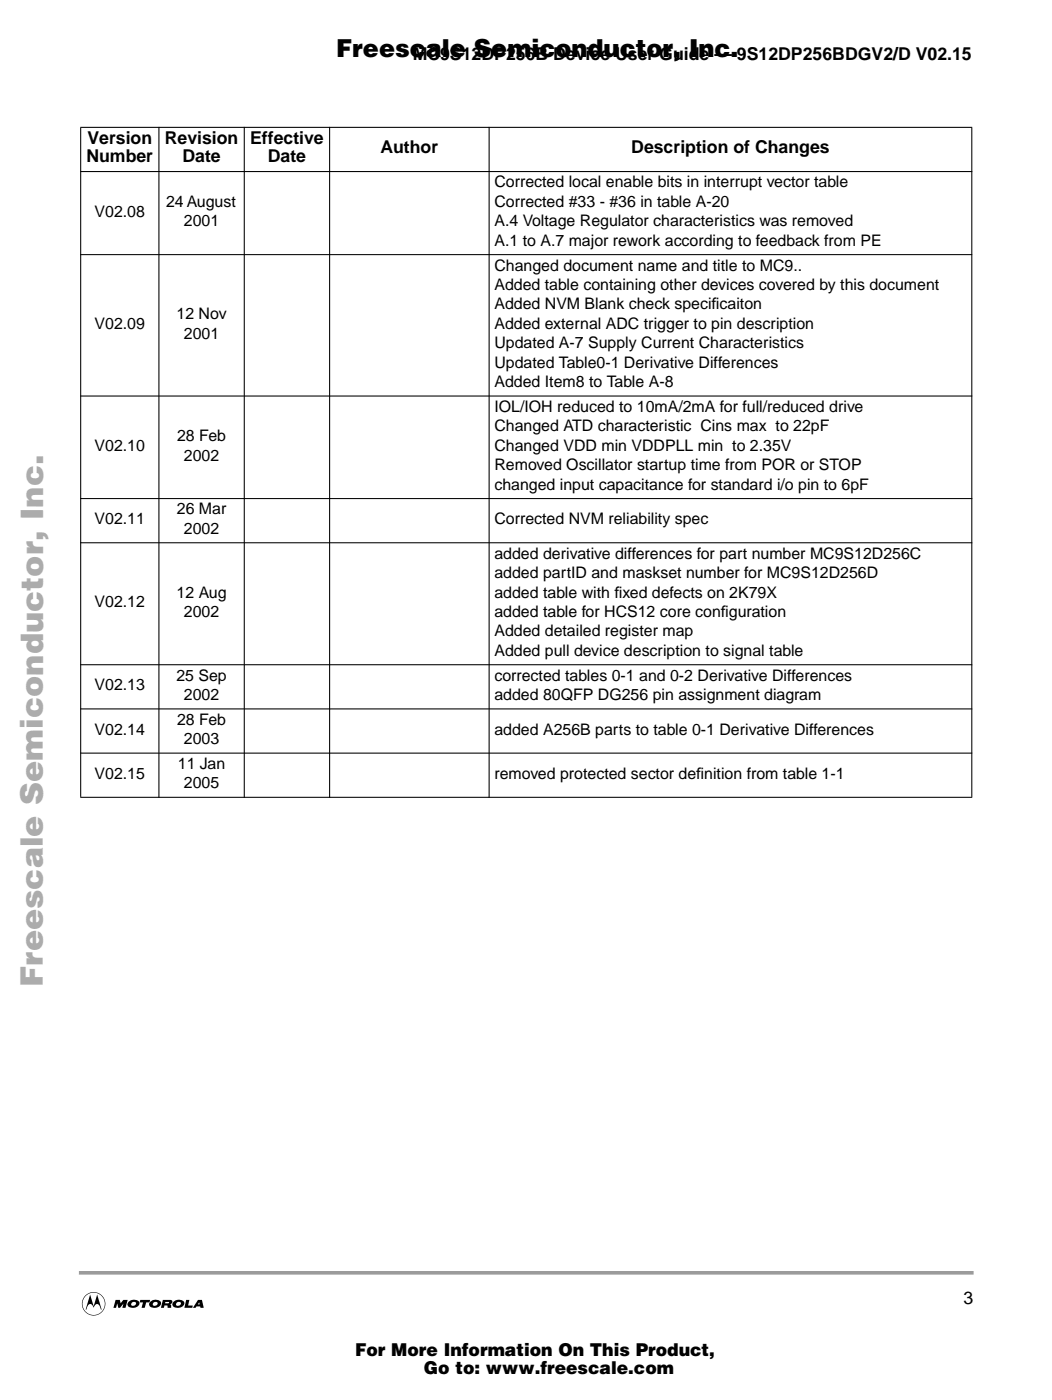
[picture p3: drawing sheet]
<svg xmlns="http://www.w3.org/2000/svg" width="210mm" height="279mm" viewBox="0 0 210 279" stroke-linecap="round" stroke-linejoin="round" font-family="sans-serif">
<defs><g id="words">
<text font-size="6.2" fill="#acacac" x="8.5" y="196.9" transform="rotate(-90 8.5 196.9)">Freescale Semiconductor, Inc...</text>
<text font-size="4.9" x="67.1" y="11.3">Freescale Semiconductor, Inc.</text>
<g font-size="3.5">
<text x="82.3" y="11.9">MC9S12DP256B Device User Guide — 9S12DP256BDGV2/D V02.15</text>
<text x="17.4" y="28.8">Version</text>
<text x="32.9" y="28.8">Revision</text>
<text x="49.9" y="28.8">Effective</text>
<text x="17.2" y="32.4">Number</text>
<text x="36.4" y="32.4">Date</text>
<text x="53.4" y="32.4">Date</text>
<text x="75.9" y="30.6">Author</text>
<text x="125.9" y="30.6">Description of Changes</text>
<text x="192.3" y="260.2">3</text>
<text x="70.8" y="270.7">For More Information On This Product,</text>
<text x="84.6" y="274.2">Go to: www.freescale.com</text>
</g>
<g font-size="3.2">
<text x="33.1" y="41.3">24 August</text>
<text x="98.7" y="37.4">Corrected local enable bits in interrupt vector table</text>
<text x="98.7" y="41.3">Corrected #33 - #36 in table A-20</text>
<text x="18.9" y="43.2">V02.08</text>
<text x="36.7" y="45.2">2001</text>
<text x="98.7" y="45.2">A.4 Voltage Regulator characteristics was removed</text>
<text x="98.7" y="54">Changed document name and title to MC9..</text>
<text x="98.7" y="49.1">A.1 to A.7 major rework according to feedback from PE</text>
<text x="98.7" y="57.9">Added table containing other devices covered by this document</text>
<text x="18.9" y="65.6">V02.09</text>
<text x="35.2" y="63.7">12 Nov</text>
<text x="98.7" y="61.8">Added NVM Blank check specif</text>
<text x="98.7" y="65.6">Added external ADC trigger to pin description</text>
<text x="142" y="61.8">icaiton</text>
<text x="36.7" y="67.6">2001</text>
<text x="98.7" y="69.5">Updated A-7 Supply Current Characteristics</text>
<text x="98.7" y="73.4">Updated Table0-1 Derivative Differences</text>
<text x="98.7" y="77.3">Added Item8 to Table A-8</text>
<text x="98.6" y="82.2">IOL/IOH reduced to 10mA/2mA for full/reduced drive</text>
<text x="18.9" y="90">V02.10</text>
<text x="35.3" y="88">28 Feb</text>
<text x="98.6" y="86.1">Changed ATD characteristic Cins max to 22pF</text>
<text x="98.6" y="90">Changed VDD min VDDPLL min to 2.35V</text>
<text x="36.7" y="91.9">2002</text>
<text x="98.6" y="93.9">Removed Oscillator startup time from POR or STOP</text>
<text x="98.6" y="97.7">changed input capacitance for standard i/o pin to 6pF</text>
<text x="18.9" y="104.6">V02.11</text>
<text x="35.3" y="102.7">26 Mar</text>
<text x="36.7" y="106.6">2002</text>
<text x="98.6" y="104.6">Corrected NVM reliability spec</text>
<text x="98.6" y="111.5">added derivative differences for part number MC9S12D256C</text>
<text x="35.2" y="119.3">12 Aug</text>
<text x="98.6" y="115.4">added partID and maskset number for MC9S12D256D</text>
<text x="98.6" y="119.3">added table with f</text>
<text x="122.6" y="119.3">ixed defects on 2K79X</text>
<text x="18.9" y="121.2">V02.12</text>
<text x="36.7" y="123.1">2002</text>
<text x="98.6" y="123.1">added table for HCS12 core conf</text>
<text x="143.8" y="123.1">iguration</text>
<text x="98.6" y="127">Added detailed register map</text>
<text x="98.6" y="130.9">Added pull device description to signal table</text>
<text x="18.9" y="137.8">V02.13</text>
<text x="35.2" y="135.8">25 Sep</text>
<text x="98.6" y="135.8">corrected tables 0-1 and 0-2 Derivative Differences</text>
<text x="36.7" y="139.7">2002</text>
<text x="98.6" y="139.7">added 80QFP DG256 pin assignment diagram</text>
<text x="18.9" y="146.6">V02.14</text>
<text x="35.3" y="144.7">28 Feb</text>
<text x="36.7" y="148.5">2003</text>
<text x="98.6" y="146.6">added A256B parts to table 0-1 Derivative Differences</text>
<text x="18.9" y="155.4">V02.15</text>
<text x="35.5" y="153.5">11 Jan</text>
<text x="98.6" y="155.4">removed protected sector def</text>
<text x="138.9" y="155.4">inition from table 1-1</text>
<text x="36.7" y="157.4">2005</text>
</g>
</g></defs>
<path d="M16.1 254h177.8" fill="none" stroke="#999" stroke-width=".72"/>
<path d="M16.1 257.8h24.9v4.8h-24.9z" fill-rule="evenodd" fill="#fff"/>
<path d="M28 259.4h2l-.2 .5h-.6l-.3 1.1h-.7l.3-1-.6-.1zM32.5 259.4h.8v.4h-.3l-.1 .3h.7l.1-.1v-.2h-.4v-.4h.7a.44 .44 0 0 1 .4 .5 .44 .44 0 0 1-.4 .4l.2 .2v.5h-.7l-.2-.5h-.5l-.1 .5h-.6zM18 258.4l.7 2.3 .7-2.3 .9 3h-.2l-.2-.8a.64 .64 0 0 0-.8-.3 .64 .64 0 0 0-.4 .7 .64 .64 0 0 0-.5-.7 .64 .64 0 0 0-.7 .3l-.3 .8h-.1zM17.2 258.4a2.34 2.34 0 0 1 3.7 1 2.34 2.34 0 0 1-2.2 3.1v-.1a2.23 2.23 0 0 0 2-3.1 2.23 2.23 0 0 0-3.7-.5 2.23 2.23 0 0 0 1.1 3.6h.6v.1a2.34 2.34 0 0 1-2.2-1.5 2.34 2.34 0 0 1 .7-2.6zM23.1 259.4h.8l.2 .7 .5-.7h.9l-.5 1.6h-.6l.2-.8-.7 .8h-.3l-.2-.9-.3 .9h-.5zM25.8 259.7a1.26 1.26 0 0 1 2 .4l-.1 .4-.4 .3-.3-.3 .1-.3a.46 .46 0 0 0-.6-.3 .46 .46 0 0 0-.2 .7l.7-.1 .3 .3a1.42 1.42 0 0 1-1.9-.3l.2-.6zM30.1 259.7a1.26 1.26 0 0 1 2 .4l-.1 .4-.4 .3-.3-.3 .2-.3a.46 .46 0 0 0-.7-.3 .46 .46 0 0 0-.1 .7l.6-.1 .3 .3a1.42 1.42 0 0 1-1.8-.3l.1-.6zM34.7 259.7a1.26 1.26 0 0 1 2.1 .4l-.2 .4-.3 .3-.4-.3 .2-.3a.46 .46 0 0 0-.7-.3 .46 .46 0 0 0-.1 .7l.6-.1 .4 .3a1.42 1.42 0 0 1-1.9-.3l.1-.6zM37.2 259.4h.6l-.3 1.1h1l-.1 .5h-1.6zM39.5 259.4h.8l.4 1.6h-.7l-.1-.3h-.1l-.1-.8-.2 .4h.2l.1 .4h-.6l-.2 .3h-.5z" fill="#000"/>
<g fill="#000" stroke="#000" stroke-width=".21">
<path d="M16 25.4h178zM16 34.2h178zM16 50.8h178zM16 79h178zM16 99.5h178zM16 108.3h178zM16 132.7h178zM16.1 25.5v133.5zM31.7 25.3v133.9zM48.7 25.3v133.9zM65.8 25.3v133.9zM97.6 25.3v133.9z"/>
<path d="M193.9 25.5v133.5zM16 141.5h178zM16 150.3h178zM16 159.1h178z"/>
</g>
<use href="#words"/>
</svg>
